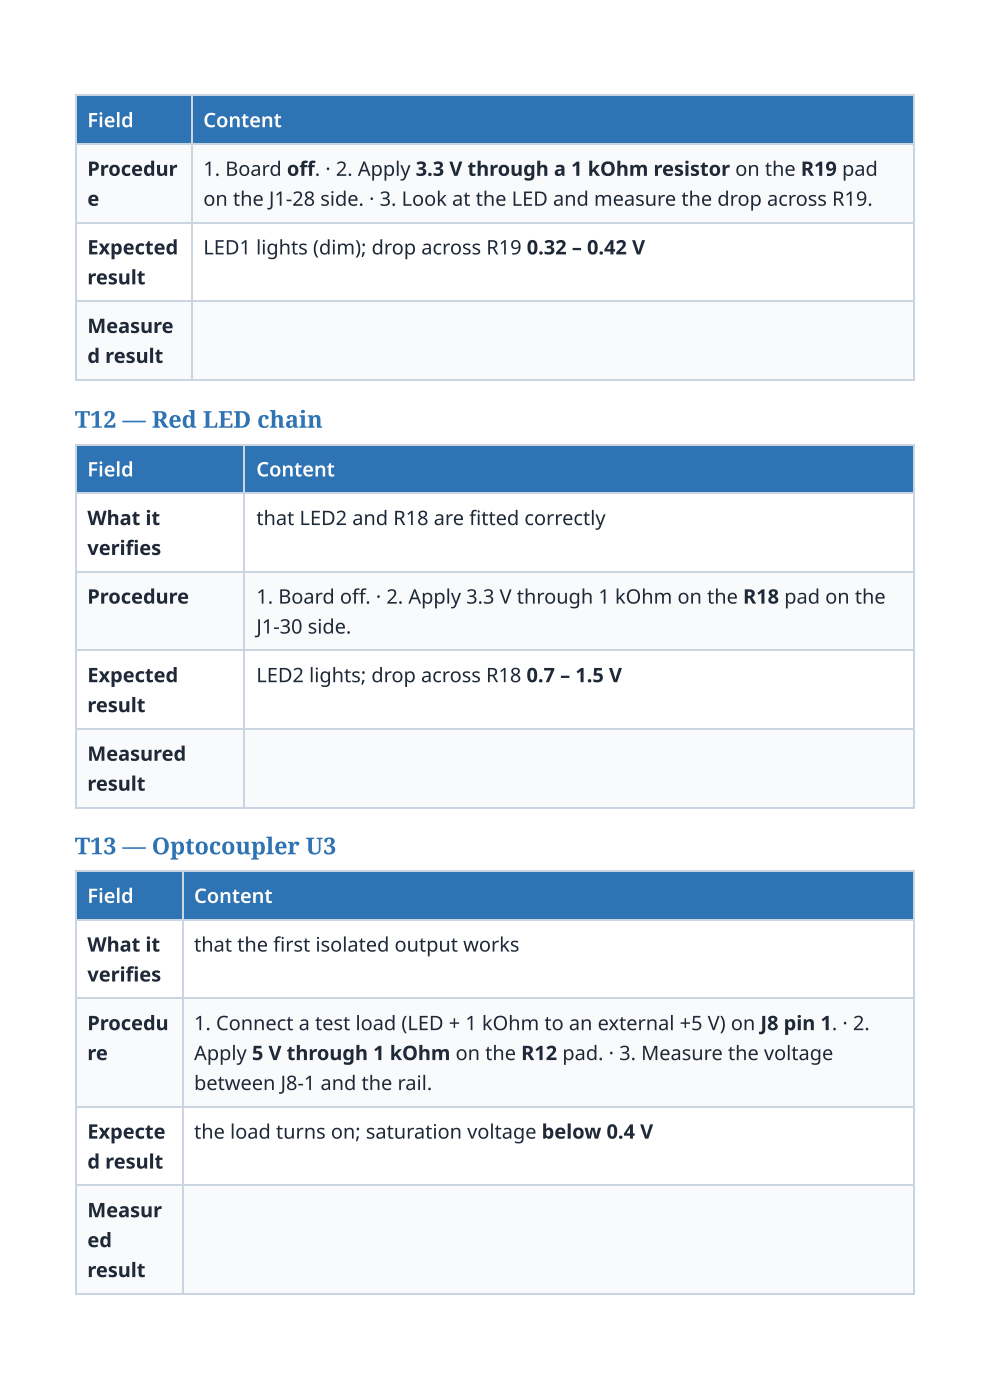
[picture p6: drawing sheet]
<svg xmlns="http://www.w3.org/2000/svg" width="210mm" height="297mm" viewBox="0 0 210 297" stroke-linecap="round" stroke-linejoin="round" font-family="sans-serif">
<defs><g id="words">
<g font-size="4.9" fill="#2e74b5">
<text x="15.9" y="90.8">T12 — Red LED chain</text>
<text x="15.9" y="181.2">T13 — Optocoupler U3</text>
</g>
<g font-size="4.2" fill="#fff">
<text x="18.5" y="27">Field</text>
<text x="43.1" y="27">Content</text>
<text x="18.5" y="101.1">Field</text>
<text x="54.3" y="101.1">Content</text>
<text x="18.5" y="191.6">Field</text>
<text x="41.1" y="191.6">Content</text>
</g>
<g font-size="4.2" fill="#1f2937">
<text x="18.5" y="37.3">Procedur</text>
<text x="43.1" y="37.3">1. Board off . · 2. Apply 3.3 V through a 1 kOhm resistor on the R19 pad</text>
<text x="18.5" y="43.7">e</text>
<text x="43.1" y="43.7">on the J1-28 side. · 3. Look at the LED and measure the drop across R19.</text>
<text x="18.5" y="54">Expected</text>
<text x="43.1" y="54">LED1 lights (dim); drop across R19</text>
<text x="111.7" y="54">0.32 – 0.42 V</text>
<text x="18.5" y="60.3">result</text>
<text x="18.5" y="70.6">Measure</text>
<text x="18.5" y="77">d result</text>
<text x="18.5" y="111.4">What it</text>
<text x="54.3" y="111.4">that LED2 and R18 are fi tted correctly</text>
<text x="18.5" y="117.7">verifi es</text>
<text x="18.5" y="128.1">Procedure</text>
<text x="54.3" y="128.1">1. Board off . · 2. Apply 3.3 V through 1 kOhm on the R18 pad on the</text>
<text x="54.3" y="134.4">J1-30 side.</text>
<text x="18.5" y="144.7">Expected</text>
<text x="54.3" y="144.7">LED2 lights; drop across R18</text>
<text x="111.6" y="144.7">0.7 – 1.5 V</text>
<text x="18.5" y="151.1">result</text>
<text x="18.5" y="161.4">Measured</text>
<text x="18.5" y="167.7">result</text>
<text x="18.5" y="201.9">What it</text>
<text x="41.1" y="201.9">that the fi rst isolated output works</text>
<text x="18.5" y="208.2">verifi es</text>
<text x="18.5" y="218.5">Procedu</text>
<text x="41.1" y="218.5">1. Connect a test load (LED + 1 kOhm to an external +5 V) on J8 pin 1. · 2.</text>
<text x="18.5" y="224.9">re</text>
<text x="41.1" y="224.9">Apply 5 V through 1 kOhm on the R12 pad. · 3. Measure the voltage</text>
<text x="41.1" y="231.2">between J8-1 and the rail.</text>
<text x="18.5" y="241.6">Expecte</text>
<text x="41.1" y="241.6">the load turns on; saturation voltage below 0.4 V</text>
<text x="18.5" y="247.9">d result</text>
<text x="18.5" y="258.2">Measur</text>
<text x="18.5" y="264.6">ed</text>
<text x="18.5" y="270.9">result</text>
</g>
</g></defs>
<g fill="#2e74b5">
<path d="M16.1 20.4h24.4v10.3h-24.4z"/>
<path d="M40.5 20.4h153.4v10.3h-153.4z"/>
</g>
<g fill="#f8fafc">
<path d="M16.1 30.7h24.4v16.7h-24.4z"/>
<path d="M40.5 30.7h153.4v16.7h-153.4z"/>
</g>
<g fill="#fff">
<path d="M16.1 47.4h24.4v16.6h-24.4z"/>
<path d="M40.5 47.4h153.4v16.6h-153.4z"/>
</g>
<g fill="#f8fafc">
<path d="M16.1 64h24.4v16.7h-24.4z"/>
<path d="M40.5 64h153.4v16.7h-153.4z"/>
</g>
<path d="M15.9 20.2h178M15.9 30.6h178M16 20.1v60.6M40.6 20.1v60.6M15.9 47.2h178M15.9 63.9h178M15.9 80.6h178" fill="none" stroke="#cbd5e1" stroke-width=".26"/>
<path d="M193.8 20.1v60.6" fill="none" stroke="#cbd5e1" stroke-width=".25"/>
<g fill="#2e74b5">
<path d="M16.1 94.2h35.8v10.3h-35.8z"/>
<path d="M51.9 94.2h142v10.3h-142z"/>
</g>
<g fill="#fff">
<path d="M16.1 104.5h35.8v16.7h-35.8z"/>
<path d="M51.9 104.5h142v16.7h-142z"/>
</g>
<g fill="#f8fafc">
<path d="M16.1 121.2h35.8v16.6h-35.8z"/>
<path d="M51.9 121.2h142v16.6h-142z"/>
</g>
<g fill="#fff">
<path d="M16.1 137.8h35.8v16.7h-35.8z"/>
<path d="M51.9 137.8h142v16.7h-142z"/>
</g>
<g fill="#f8fafc">
<path d="M16.1 154.5h35.8v16.7h-35.8z"/>
<path d="M51.9 154.5h142v16.7h-142z"/>
</g>
<path d="M15.9 94.3h178M16 94.2v77.3M51.7 94.2v77.3M15.9 104.6h178M15.9 121.3h178M15.9 138h178M15.9 154.6h178M15.9 171.3h178" fill="none" stroke="#cbd5e1" stroke-width=".26"/>
<path d="M193.8 94.2v77.3" fill="none" stroke="#cbd5e1" stroke-width=".25"/>
<g fill="#2e74b5">
<path d="M16.1 184.9h22.5v10.4h-22.5z"/>
<path d="M38.6 184.9h155.3v10.4h-155.3z"/>
</g>
<g fill="#fff">
<path d="M16.1 195.3h22.5v16.6h-22.5z"/>
<path d="M38.6 195.3h155.3v16.6h-155.3z"/>
</g>
<g fill="#f8fafc">
<path d="M16.1 211.9h22.5v23.1h-22.5z"/>
<path d="M38.6 211.9h155.3v23.1h-155.3z"/>
</g>
<g fill="#fff">
<path d="M16.1 235h22.5v16.6h-22.5z"/>
<path d="M38.6 235h155.3v16.6h-155.3z"/>
</g>
<g fill="#f8fafc">
<path d="M16.1 251.6h22.5v23h-22.5z"/>
<path d="M38.6 251.6h155.3v23h-155.3z"/>
</g>
<path d="M15.9 184.8h178M15.9 195.1h178M16 184.7v89.9M38.8 184.7v89.9M15.9 211.8h178M15.9 234.8h178M15.9 251.5h178M15.9 274.5h178" fill="none" stroke="#cbd5e1" stroke-width=".26"/>
<path d="M193.8 184.7v89.9" fill="none" stroke="#cbd5e1" stroke-width=".25"/>
<use href="#words"/>
</svg>
